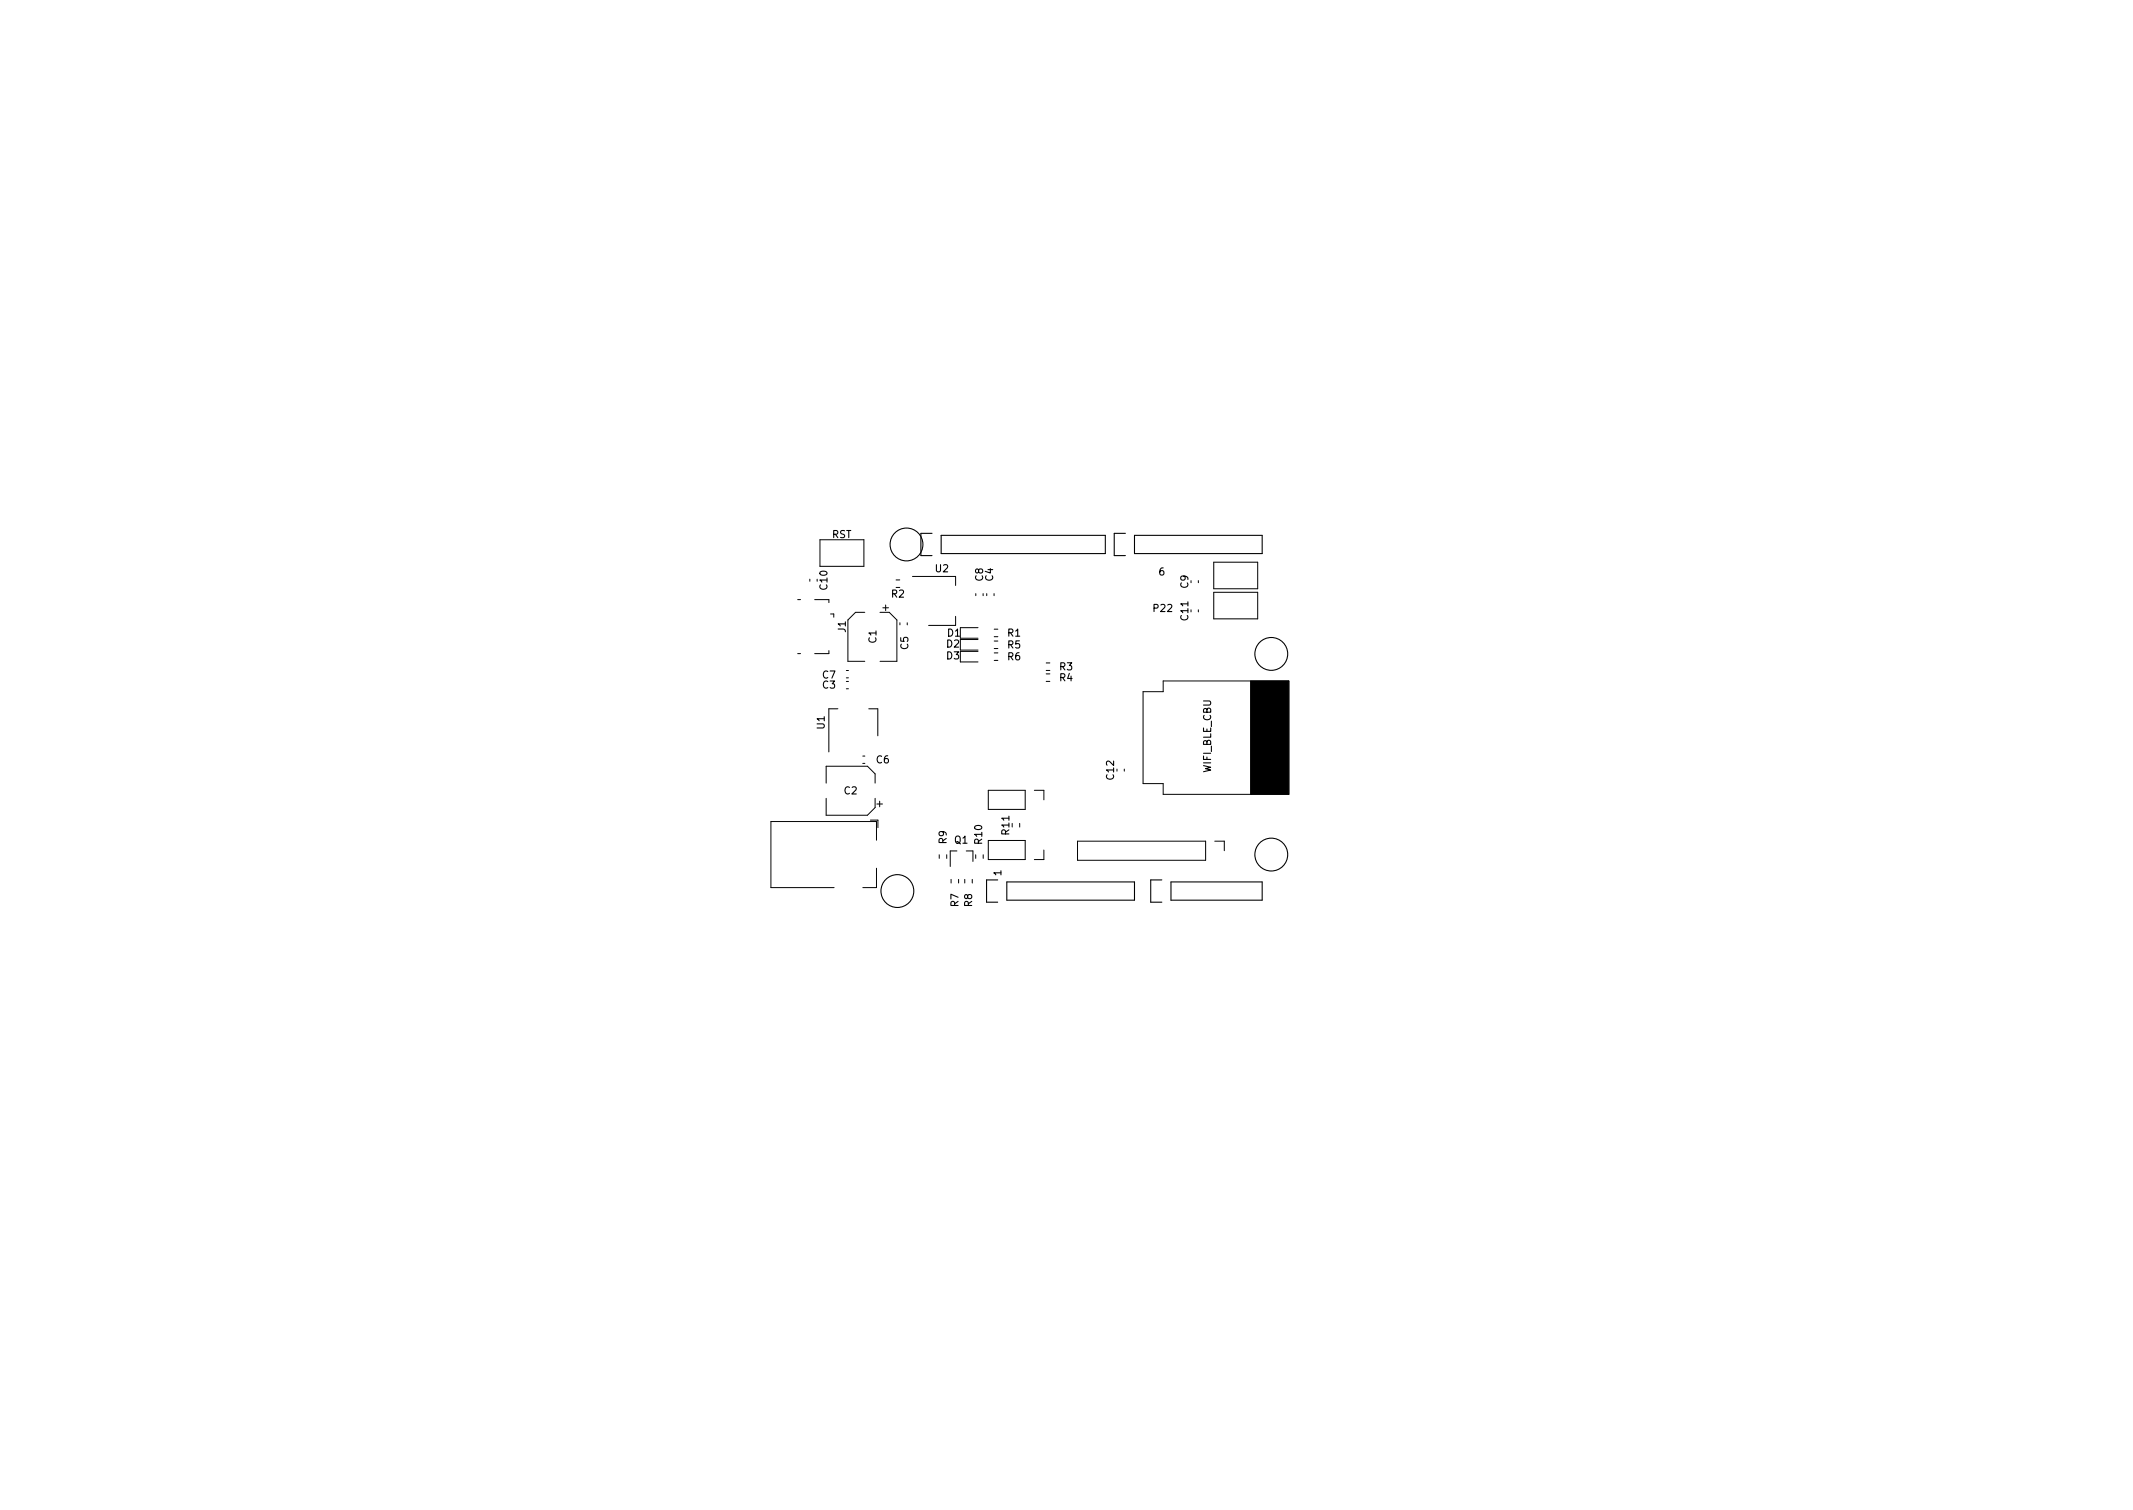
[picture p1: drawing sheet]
<svg xmlns="http://www.w3.org/2000/svg" width="297mm" height="210mm" viewBox="0 0 297 210" stroke-linecap="round" stroke-linejoin="round" font-family="sans-serif">
<defs><g id="words">
<g font-size="1.4">
<text x="115.8" y="74.9">RST</text>
<text x="115.2" y="82.1" transform="rotate(-90 115.2 82.1)">C10</text>
<text x="124.2" y="83.2">R2</text>
<text x="130.3" y="79.7">U2</text>
<text x="136.9" y="80.9" transform="rotate(-90 136.9 80.9)">C8</text>
<text x="138.3" y="80.9" transform="rotate(-90 138.3 80.9)">C4</text>
<text x="161.4" y="80.1">6</text>
<text x="165.5" y="81.9" transform="rotate(-90 165.5 81.9)">C9</text>
<text x="117.8" y="88" transform="rotate(-90 117.8 88)">J1</text>
<text x="122" y="89.5" transform="rotate(-90 122 89.5)">C1</text>
<text x="132" y="88.6">D1</text>
<text x="140.3" y="88.6">R1</text>
<text x="160.7" y="85.2">P22</text>
<text x="165.5" y="86.3" transform="rotate(-90 165.5 86.3)">C11</text>
<text x="114.6" y="94.5">C7</text>
<text x="114.6" y="95.9">C3</text>
<text x="126.5" y="90.4" transform="rotate(-90 126.5 90.4)">C5</text>
<text x="131.8" y="91.8">D3</text>
<text x="131.8" y="90.2">D2</text>
<text x="140.3" y="91.9">R6</text>
<text x="140.3" y="90.3">R5</text>
<text x="147.6" y="94.9">R4</text>
<text x="147.6" y="93.3">R3</text>
<text x="114.8" y="101.5" transform="rotate(-90 114.8 101.5)">U1</text>
<text x="122" y="106.3">C6</text>
<text x="168.6" y="107.6" transform="rotate(-90 168.6 107.6)">WIFI_BLE_CBU</text>
<text x="117.6" y="110.6">C2</text>
<text x="155.1" y="108.5" transform="rotate(-90 155.1 108.5)">C12</text>
<text x="131.8" y="117.5" transform="rotate(-90 131.8 117.5)">R9</text>
<text x="132.9" y="117.5">Q1</text>
<text x="136.8" y="117.5" transform="rotate(-90 136.8 117.5)">R10</text>
<text x="140.5" y="116.2" transform="rotate(-90 140.5 116.2)">R11</text>
<text x="139.4" y="121.9" transform="rotate(-90 139.4 121.9)">1</text>
<text x="133.5" y="126.2" transform="rotate(-90 133.5 126.2)">R7</text>
<text x="135.4" y="126.2" transform="rotate(-90 135.4 126.2)">R8</text>
</g>
</g></defs>
<g fill="none" stroke="#000" stroke-width=".14">
<path d="M114.2 75.2h6.1v3.7h-6.1zM169 78.3h6.1v3.7h-6.1zM111.1 83.5h.4M111.1 91h.4M112.8 80.6v.3M113.5 83.5h1.9v.4M115.4 90.6v.4h-1.9M115.7 85.5h.4v.4M116.7 98.7h-1.3v6M117.9 94.9h.3M117.9 94.4h.3M117.9 93.4h.3"/>
<path d="M117.9 95.9h.3M120.4 85.3h-1.3l-1 1v5.8h2.3M121 98.7h1.2v3.8M122.5 85.3h1.3l1.1 1v5.8h-2.4M122.9 84.6h.8M123.3 84.2v.8M124.8 80.8h.5M125.3 86.7v.3M126.3 86.7v.3M127.1 80.3h6v1.2M133.1 85.8v1.3h-3.8M133.7 87.4h2.5"/>
<path d="M133.7 88.9h2.5M133.7 90.7h2.5M133.7 92.2h2.5M133.7 89h2.5M133.7 90.5h2.5M135.9 82.7v.2M136.9 82.7v.2M137.4 82.7v.2M138.4 82.7v.2M138.5 88.7h.5M138.5 87.6h.5M138.5 92h.5"/>
<path d="M138.5 90.9h.5M138.5 90.3h.5M138.5 89.3h.5M145.7 92.3h.5M145.7 93.4h.5M145.7 94.9h.5M145.7 93.8h.5M159.2 96.3h2.8v-1.5h17.5v15.8h-17.5v-1.5h-2.8zM166.9 80.8v.3M166.9 84.9v.3M169 82.5h6.1v3.7h-6.1zM174.2 94.8v15.8"/>
<path d="M115 109v-2.3h5.8l1.1 1.1v1.2M115 111.2v2.3h5.8l1.1-1.1v-1.2M120.1 106.3h.3M120.1 105.3h.3M121.2 114.2h1.1v1M122.1 117v-2.6h-14.7v9.2h8.8M122.1 112h.8M122.5 111.6v.7M130.8 119v.5M131.8 119v.5M133.3 118.5h-1v2.1M134.6 118.5h.9v1.4"/>
<path d="M135.9 119v.5M136.9 119v.5M137.6 110h5.2v2.7h-5.2zM137.6 117h5.2v2.7h-5.2zM142 114.7v.5M144 110h1.4v1.4M145.4 118.4v1.3h-1.4M150.1 117.1h17.8v2.7h-17.8zM156.6 107.1v.3M169.2 117.1h1.3v1.4M122.1 120.9v2.7h-1.9M132.4 122.4v.6"/>
<path d="M133.5 122.4v.6M134.4 122.4v.6M135.4 122.4v.6"/>
</g>
<path d="M174.2 94.8h5.3v15.8h-5.3z" fill="#000" stroke="#000" stroke-width=".14"/>
<g fill="none" stroke="#000" stroke-width=".15">
<path d="M129.8 74.3h-1.6v3.1h1.6M131.1 74.5h22.8v2.6h-22.8zM156.7 74.3h-1.5v3.1h1.5M158 74.5h17.8v2.6h-17.8zM138.9 122.5h-1.5v3.1h1.5M140.2 122.8h17.8v2.5h-17.8zM161.8 122.5h-1.6v3.1h1.6M163.1 122.8h12.7v2.5h-12.7z"/>
<circle cx="126.2" cy="75.8" r="2.29"/>
<circle cx="177" cy="91.1" r="2.29"/>
<circle cx="177" cy="119" r="2.29"/>
<circle cx="125" cy="124.1" r="2.29"/>
</g>
<use href="#words"/>
</svg>
